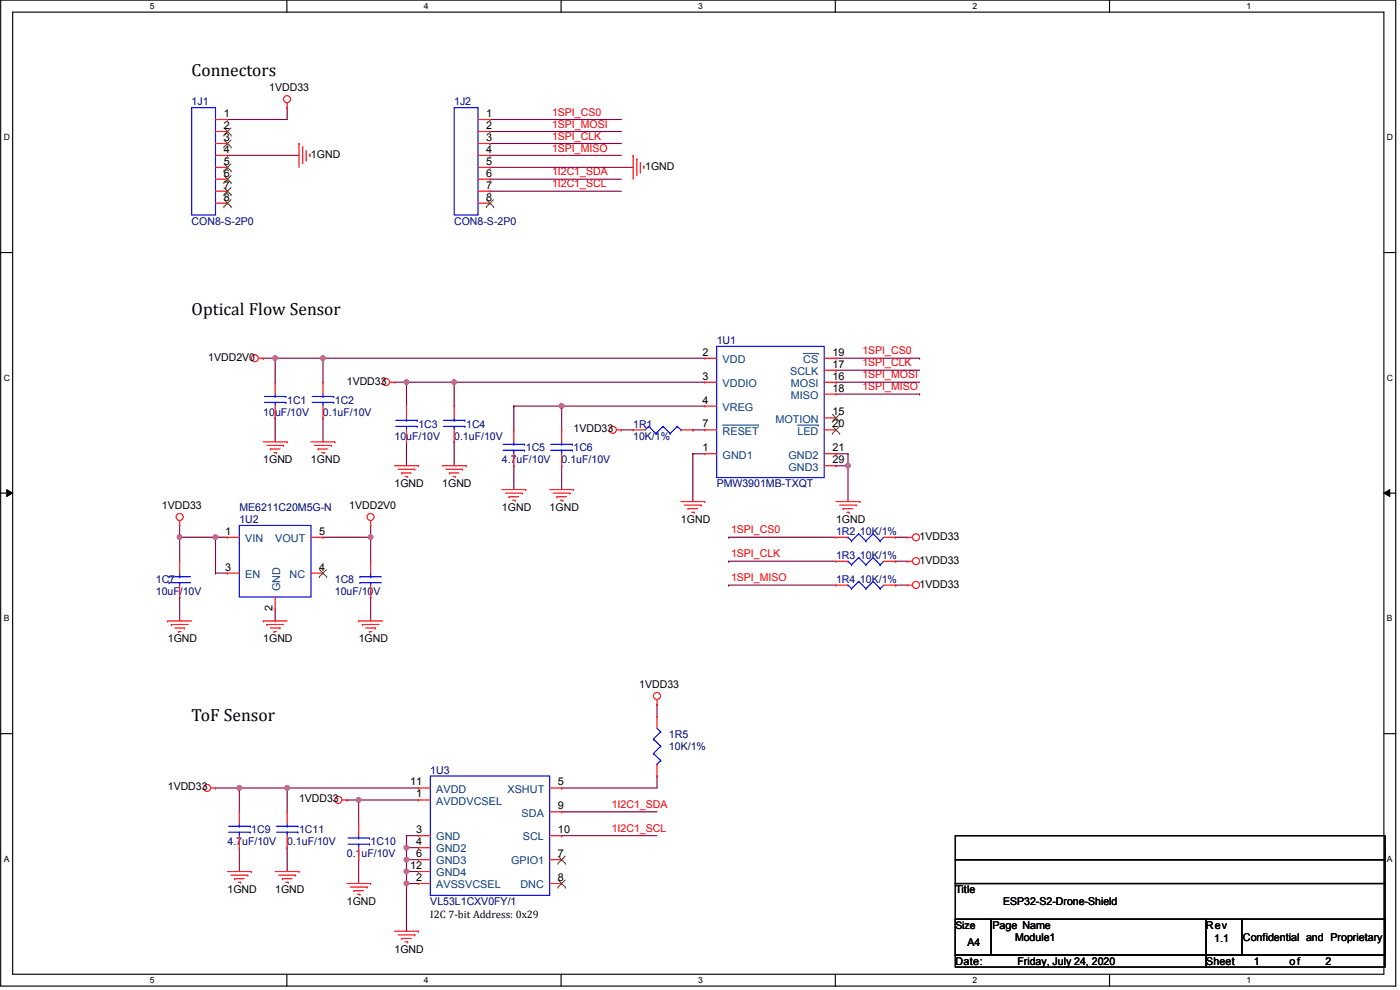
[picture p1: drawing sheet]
<svg xmlns="http://www.w3.org/2000/svg" width="420mm" height="297mm" viewBox="0 0 420 297" stroke-linecap="round" stroke-linejoin="round" font-family="sans-serif">
<defs><g id="words">
<text font-size="5.3" x="57.5" y="216.4">ToF Sensor</text>
<g font-size="5.2">
<text x="57.5" y="22.9">Connectors</text>
<text x="57.5" y="94.6">Optical Flow Sensor</text>
</g>
<g font-size="3.2">
<text x="80.8" y="27.3">1VDD33</text>
<text x="67.2" y="35.1">1</text>
<text x="146" y="35.1">1</text>
<text x="67.2" y="38.7">2</text>
<text x="146" y="38.7">2</text>
<text x="67.2" y="42.3">3</text>
<text x="67.2" y="45.8">4</text>
<text x="93.3" y="47.3">1GND</text>
<text x="146" y="42.3">3</text>
<text x="146" y="45.8">4</text>
<text x="67.2" y="49.4">5</text>
<text x="67.2" y="53">6</text>
<text x="146" y="49.4">5</text>
<text x="146" y="53">6</text>
<text x="193.6" y="50.9">1GND</text>
<text x="67.2" y="56.6">7</text>
<text x="146" y="56.6">7</text>
<text x="67.2" y="60.2">8</text>
<text x="146" y="60.2">8</text>
<text x="210.8" y="106.7">2</text>
<text x="249.8" y="106.7">19</text>
<text x="62.5" y="108.2">1VDD2V0</text>
<text x="210.8" y="113.9">3</text>
<text x="249.8" y="113.9">16</text>
<text x="249.8" y="110.3">17</text>
<text x="104.1" y="115.4">1VDD33</text>
<text x="249.8" y="117.5">18</text>
<text x="210.8" y="121.1">4</text>
<text x="249.8" y="124.6">15</text>
<text x="172.1" y="129.7">1VDD33</text>
<text x="210.8" y="128.2">7</text>
<text x="249.8" y="128.2">20</text>
<text x="210.8" y="135.4">1</text>
<text x="249.8" y="135.4">21</text>
<text x="79" y="139">1GND</text>
<text x="93.3" y="139">1GND</text>
<text x="249.8" y="139">29</text>
<text x="118.4" y="146.2">1GND</text>
<text x="132.7" y="146.2">1GND</text>
<text x="48.6" y="152.7">1VDD33</text>
<text x="104.8" y="152.7">1VDD2V0</text>
<text x="150.7" y="153.4">1GND</text>
<text x="165" y="153.4">1GND</text>
<text x="67.6" y="160.4">1</text>
<text x="95.8" y="160.4">5</text>
<text x="204.4" y="156.9">1GND</text>
<text x="250.9" y="156.9">1GND</text>
<text x="276" y="162">1VDD33</text>
<text x="67.6" y="171.2">3</text>
<text x="95.8" y="171.2">4</text>
<text x="276" y="169.1">1VDD33</text>
<text x="276" y="176.3">1VDD33</text>
<text x="81.8" y="183.4" transform="rotate(-90 81.8 183.4)">2</text>
<text x="50.4" y="192.7">1GND</text>
<text x="79" y="192.7">1GND</text>
<text x="107.6" y="192.7">1GND</text>
<text x="191.8" y="206.4">1VDD33</text>
<text x="50.4" y="237.2">1VDD33</text>
<text x="123.1" y="235.7">11</text>
<text x="124.9" y="239.3">1</text>
<text x="167.5" y="235.7">5</text>
<text x="89.7" y="240.7">1VDD33</text>
<text x="167.5" y="242.8">9</text>
<text x="124.9" y="250">3</text>
<text x="167.5" y="250">10</text>
<text x="124.9" y="253.6">4</text>
<text x="124.9" y="257.2">6</text>
<text x="167.5" y="257.2">7</text>
<text x="123.1" y="260.7">12</text>
<text x="68.3" y="268">1GND</text>
<text x="82.6" y="268">1GND</text>
<text x="124.9" y="264.3">2</text>
<text x="167.5" y="264.3">8</text>
<text x="286.7" y="268">Title</text>
<text x="104.1" y="271.5">1GND</text>
<text x="129.1" y="275.3">I2C 7-bit Address: 0x29</text>
<text x="301.1" y="271.5">ESP32-S2-Drone-Shield</text>
<text x="297.8" y="278.7">Page Name</text>
<text x="361.9" y="278.7">Rev</text>
<text x="118.4" y="285.9">1GND</text>
<text x="290.3" y="283.7">A4</text>
<text x="304.6" y="282.3">Module1</text>
<text x="364.4" y="282.7">1.1</text>
<text x="373" y="282.3">Confidential and Proprietary</text>
<text x="286.7" y="289.4">Date:</text>
<text x="305.3" y="289.4">Friday, July 24, 2020</text>
<text x="361.9" y="289.4">Sheet</text>
<text x="376.2" y="289.4">1</text>
<text x="387" y="289.4">of</text>
<text x="397.8" y="289.4">2</text>
</g>
<g font-size="3.2" fill="#000080">
<text x="57.5" y="31.6">1J1</text>
<text x="136.3" y="31.6">1J2</text>
<text x="57.5" y="67.4">CON8-S-2P0</text>
<text x="136.3" y="67.4">CON8-S-2P0</text>
<text x="215.1" y="103.2">1U1</text>
<text x="79" y="124.7">10uF/10V</text>
<text x="86.2" y="121.1">1C1</text>
<text x="96.9" y="124.7">0.1uF/10V</text>
<text x="100.5" y="121.1">1C2</text>
<text x="118.4" y="131.9">10uF/10V</text>
<text x="125.5" y="128.3">1C3</text>
<text x="136.3" y="131.9">0.1uF/10V</text>
<text x="139.9" y="128.3">1C4</text>
<text x="190" y="128.3">1R1</text>
<text x="190" y="131.9">10K/1%</text>
<text x="157.8" y="135.5">1C5</text>
<text x="172.1" y="135.5">1C6</text>
<text x="150.7" y="139">4.7uF/10V</text>
<text x="168.6" y="139">0.1uF/10V</text>
<text x="215.1" y="146.2">PMW3901MB-TXQT</text>
<text x="71.8" y="153.4">ME6211C20M5G-N</text>
<text x="71.8" y="156.9">1U2</text>
<text x="250.9" y="160.5">1R2 10K/1%</text>
<text x="250.9" y="167.7">1R3 10K/1%</text>
<text x="46.8" y="174.8">1C7</text>
<text x="46.8" y="178.4">10uF/10V</text>
<text x="100.5" y="174.8">1C8</text>
<text x="100.5" y="178.4">10uF/10V</text>
<text x="250.9" y="174.8">1R4 10K/1%</text>
<text x="200.8" y="221.4">1R5</text>
<text x="200.8" y="225">10K/1%</text>
<text x="129.1" y="232.2">1U3</text>
<text x="75.4" y="250.1">1C9</text>
<text x="89.7" y="250.1">1C11</text>
<text x="68.3" y="253.6">4.7uF/10V</text>
<text x="86.2" y="253.6">0.1uF/10V</text>
<text x="104.1" y="257.2">0.1uF/10V</text>
<text x="111.2" y="253.6">1C10</text>
<text x="129.1" y="271.5">VL53L1CXV0FY/1</text>
</g>
<g font-size="3.2" fill="#f00">
<text x="165.7" y="34.7">1SPI_CS0</text>
<text x="165.7" y="41.9">1SPI_CLK</text>
<text x="165.7" y="38.3">1SPI_MOSI</text>
<text x="165.7" y="45.5">1SPI_MISO</text>
<text x="165.7" y="52.6">1I2C1_SDA</text>
<text x="165.7" y="56.2">1I2C1_SCL</text>
<text x="258.8" y="106.3">1SPI_CS0</text>
<text x="258.8" y="113.5">1SPI_MOSI</text>
<text x="258.8" y="109.9">1SPI_CLK</text>
<text x="258.8" y="117.1">1SPI_MISO</text>
<text x="219.4" y="160.1">1SPI_CS0</text>
<text x="219.4" y="167.3">1SPI_CLK</text>
<text x="219.4" y="174.4">1SPI_MISO</text>
<text x="183.6" y="242.4">1I2C1_SDA</text>
<text x="183.6" y="249.6">1I2C1_SCL</text>
</g>
<g font-size="3.2" fill="#004080">
<text x="216.9" y="108.9">VDD</text>
<text x="237.1" y="112.5">SCLK</text>
<text x="241.1" y="108.9">CS</text>
<text x="216.9" y="116.1">VDDIO</text>
<text x="237.4" y="116.1">MOSI</text>
<text x="237.4" y="119.7">MISO</text>
<text x="216.9" y="123.3">VREG</text>
<text x="216.9" y="130.4">RESET</text>
<text x="232.7" y="126.8">MOTION</text>
<text x="239.3" y="130.4">LED</text>
<text x="216.9" y="137.6">GND1</text>
<text x="236.6" y="137.6">GND2</text>
<text x="236.6" y="141.2">GND3</text>
<text x="73.6" y="162.6">VIN</text>
<text x="82.6" y="162.6">VOUT</text>
<text x="73.6" y="173.4">EN</text>
<text x="86.9" y="173.4">NC</text>
<text x="84.1" y="177.3" transform="rotate(-90 84.1 177.3)">GND</text>
<text x="130.9" y="237.9">AVDD</text>
<text x="152.3" y="237.9">XSHUT</text>
<text x="130.9" y="241.5">AVDDVCSEL</text>
<text x="156.5" y="245">SDA</text>
<text x="130.9" y="252.2">GND</text>
<text x="130.9" y="255.8">GND2</text>
<text x="156.9" y="252.2">SCL</text>
<text x="130.9" y="259.4">GND3</text>
<text x="130.9" y="262.9">GND4</text>
<text x="153.4" y="259.4">GPIO1</text>
<text x="130.9" y="266.5">AVSSVCSEL</text>
<text x="156.2" y="266.5">DNC</text>
</g>
<text font-size="3.1" x="286.7" y="278.6">Size</text>
<g font-size="2.6">
<text x="44.9" y="2.8">5</text>
<text x="127.2" y="2.8">4</text>
<text x="209.5" y="2.8">3</text>
<text x="291.8" y="2.8">2</text>
<text x="374.1" y="2.8">1</text>
<text x="1.1" y="42">D</text>
<text x="416.3" y="42">D</text>
<text x="1.1" y="114.2">C</text>
<text x="416.3" y="114.2">C</text>
<text x="1.1" y="186.4">B</text>
<text x="416.3" y="186.4">B</text>
<text x="1.1" y="258.5">A</text>
<text x="416.3" y="258.5">A</text>
<text x="44.9" y="295">5</text>
<text x="127.2" y="295">4</text>
<text x="209.5" y="295">3</text>
<text x="291.8" y="295">2</text>
<text x="374.1" y="295">1</text>
</g>
</g></defs>
<path d="M.2 0h418.7v295.9h-418.7zM3.8 3.6h411.5v288.7h-411.5z" fill="none" stroke="#000" stroke-width=".34"/>
<g fill="#fff">
<path d="M44.9 .4h1.5v2.9h-1.5z"/>
<path d="M44.9 292.7h1.5v2.9h-1.5z"/>
</g>
<path d="M86.1 0v3.6M86.1 292.3v3.6" fill="none" stroke="#000" stroke-width=".34"/>
<g fill="#fff">
<path d="M127.2 .4h1.5v2.9h-1.5z"/>
<path d="M127.2 292.7h1.5v2.9h-1.5z"/>
</g>
<path d="M168.4 0v3.6M168.4 292.3v3.6" fill="none" stroke="#000" stroke-width=".34"/>
<g fill="#fff">
<path d="M209.5 .4h1.5v2.9h-1.5z"/>
<path d="M209.5 292.7h1.5v2.9h-1.5z"/>
</g>
<path d="M250.7 0v3.6M250.7 292.3v3.6" fill="none" stroke="#000" stroke-width=".34"/>
<g fill="#fff">
<path d="M291.8 .4h1.5v2.9h-1.5z"/>
<path d="M291.8 292.7h1.5v2.9h-1.5z"/>
</g>
<path d="M333 0v3.6M333 292.3v3.6" fill="none" stroke="#000" stroke-width=".34"/>
<g fill="#fff">
<path d="M374.1 .4h1.5v2.9h-1.5z"/>
<path d="M374.1 292.7h1.5v2.9h-1.5z"/>
<path d="M1.1 39.7h1.9v2.9h-1.9z"/>
<path d="M416.3 39.7h1.8v2.9h-1.8z"/>
<path d="M1.1 111.8h1.9v2.9h-1.9z"/>
<path d="M416.3 111.8h1.8v2.9h-1.8z"/>
</g>
<path d="M.2 75.8h3.6M415.3 75.8h3.6" fill="none" stroke="#000" stroke-width=".34"/>
<g fill="#fff">
<path d="M1.1 184h1.8v2.9h-1.8z"/>
<path d="M416.3 184h1.7v2.9h-1.7z"/>
</g>
<path d="M.2 148h3.6M415.3 148h3.6" fill="none" stroke="#000" stroke-width=".34"/>
<path d="M2 146.9l1.8 1.1-1.8 1zM415.3 148l1.8-1.1v2.1z" fill="#000"/>
<path d="M2 146.9l1.8 1.1-1.8 1zM415.3 148l1.8-1.1v2.1z" fill="none" stroke="#000" stroke-width=".3"/>
<g fill="#fff">
<path d="M1.1 256.2h1.8v2.9h-1.8z"/>
<path d="M416.3 256.2h1.7v2.9h-1.7z"/>
</g>
<path d="M.2 220.1h3.6M415.3 220.1h3.6" fill="none" stroke="#000" stroke-width=".34"/>
<path d="M68.3 35.9h17.9" fill="none" stroke="#800040" stroke-width=".34"/>
<circle cx="68.3" cy="35.9" r=".17" fill="#800040"/>
<path d="M68.3 46.6h21.4" fill="none" stroke="#800040" stroke-width=".34"/>
<circle cx="68.3" cy="46.6" r=".17" fill="#800040"/>
<path d="M86.2 32.3v3.6" fill="none" stroke="#800040" stroke-width=".34"/>
<circle cx="86.2" cy="32.3" r=".17" fill="#800040"/>
<path d="M147.1 43.1h39.4" fill="none" stroke="#800040" stroke-width=".34"/>
<circle cx="147.1" cy="43.1" r=".17" fill="#800040"/>
<path d="M147.1 39.5h39.4" fill="none" stroke="#800040" stroke-width=".34"/>
<circle cx="147.1" cy="39.5" r=".17" fill="#800040"/>
<path d="M147.1 35.9h39.4" fill="none" stroke="#800040" stroke-width=".34"/>
<circle cx="147.1" cy="35.9" r=".17" fill="#800040"/>
<path d="M147.1 46.6h39.4" fill="none" stroke="#800040" stroke-width=".34"/>
<circle cx="147.1" cy="46.6" r=".17" fill="#800040"/>
<path d="M147.1 53.8h39.4" fill="none" stroke="#800040" stroke-width=".34"/>
<circle cx="147.1" cy="53.8" r=".17" fill="#800040"/>
<path d="M147.1 57.4h39.4" fill="none" stroke="#800040" stroke-width=".34"/>
<circle cx="147.1" cy="57.4" r=".17" fill="#800040"/>
<path d="M147.1 50.2h42.9" fill="none" stroke="#800040" stroke-width=".34"/>
<circle cx="147.1" cy="50.2" r=".17" fill="#800040"/>
<path d="M79 107.5h3.6" fill="none" stroke="#800040" stroke-width=".34"/>
<circle cx="79" cy="107.5" r=".17" fill="#800040"/>
<path d="M154.2 121.8h14.4" fill="none" stroke="#800040" stroke-width=".34"/>
<circle cx="154.2" cy="121.8" r=".17" fill="#800040"/>
<circle cx="168.5" cy="121.8" r=".7" fill="#f0f"/>
<circle cx="168.5" cy="121.8" r=".7" fill="none" stroke="#f0f" stroke-width=".34"/>
<path d="M154.2 139.7v7.2" fill="none" stroke="#800040" stroke-width=".34"/>
<circle cx="154.2" cy="139.7" r=".17" fill="#800040"/>
<path d="M154.2 121.8v7.2" fill="none" stroke="#800040" stroke-width=".34"/>
<circle cx="154.2" cy="121.8" r=".17" fill="#800040"/>
<path d="M168.6 139.7v7.2" fill="none" stroke="#800040" stroke-width=".34"/>
<circle cx="168.6" cy="139.7" r=".17" fill="#800040"/>
<path d="M168.6 121.8v7.2" fill="none" stroke="#800040" stroke-width=".34"/>
<circle cx="168.6" cy="121.8" r=".17" fill="#800040"/>
<path d="M168.6 121.8h42.9" fill="none" stroke="#800040" stroke-width=".34"/>
<circle cx="168.6" cy="121.8" r=".17" fill="#800040"/>
<path d="M122 132.6v7.1" fill="none" stroke="#800040" stroke-width=".34"/>
<circle cx="122" cy="132.6" r=".17" fill="#800040"/>
<path d="M122 114.7v7.1" fill="none" stroke="#800040" stroke-width=".34"/>
<circle cx="122" cy="114.7" r=".17" fill="#800040"/>
<path d="M136.3 132.6v7.1" fill="none" stroke="#800040" stroke-width=".34"/>
<circle cx="136.3" cy="132.6" r=".17" fill="#800040"/>
<path d="M136.3 114.7v7.1" fill="none" stroke="#800040" stroke-width=".34"/>
<circle cx="136.3" cy="114.7" r=".17" fill="#800040"/>
<path d="M122 114.7h14.3" fill="none" stroke="#800040" stroke-width=".34"/>
<circle cx="136.3" cy="114.7" r=".17" fill="#800040"/>
<path d="M136.3 114.7h75.2" fill="none" stroke="#800040" stroke-width=".34"/>
<circle cx="136.3" cy="114.7" r=".17" fill="#800040"/>
<circle cx="136.3" cy="114.7" r=".7" fill="#f0f"/>
<circle cx="136.3" cy="114.7" r=".7" fill="none" stroke="#f0f" stroke-width=".34"/>
<path d="M82.6 125.4v7.2" fill="none" stroke="#800040" stroke-width=".34"/>
<circle cx="82.6" cy="125.4" r=".17" fill="#800040"/>
<path d="M82.6 107.5v7.2" fill="none" stroke="#800040" stroke-width=".34"/>
<circle cx="82.6" cy="107.5" r=".17" fill="#800040"/>
<circle cx="82.6" cy="107.5" r=".7" fill="#f0f"/>
<circle cx="82.6" cy="107.5" r=".7" fill="none" stroke="#f0f" stroke-width=".34"/>
<path d="M96.9 125.4v7.2" fill="none" stroke="#800040" stroke-width=".34"/>
<circle cx="96.9" cy="125.4" r=".17" fill="#800040"/>
<path d="M96.9 107.5v7.2" fill="none" stroke="#800040" stroke-width=".34"/>
<circle cx="96.9" cy="107.5" r=".17" fill="#800040"/>
<path d="M82.6 107.5h14.3" fill="none" stroke="#800040" stroke-width=".34"/>
<circle cx="82.6" cy="107.5" r=".17" fill="#800040"/>
<path d="M96.9 107.5h114.6" fill="none" stroke="#800040" stroke-width=".34"/>
<circle cx="96.9" cy="107.5" r=".17" fill="#800040"/>
<circle cx="96.9" cy="107.5" r=".7" fill="#f0f"/>
<circle cx="96.9" cy="107.5" r=".7" fill="none" stroke="#f0f" stroke-width=".34"/>
<path d="M207.9 136.1v14.4" fill="none" stroke="#800040" stroke-width=".34"/>
<circle cx="207.9" cy="136.1" r=".17" fill="#800040"/>
<path d="M207.9 136.1h3.6" fill="none" stroke="#800040" stroke-width=".34"/>
<circle cx="207.9" cy="136.1" r=".17" fill="#800040"/>
<path d="M250.9 107.5h25.1" fill="none" stroke="#800040" stroke-width=".34"/>
<circle cx="276" cy="107.5" r=".17" fill="#800040"/>
<path d="M250.9 118.2h25.1" fill="none" stroke="#800040" stroke-width=".34"/>
<circle cx="276" cy="118.2" r=".17" fill="#800040"/>
<path d="M218.7 175.6h32.2" fill="none" stroke="#800040" stroke-width=".34"/>
<circle cx="218.7" cy="175.6" r=".17" fill="#800040"/>
<path d="M218.7 168.4h32.2" fill="none" stroke="#800040" stroke-width=".34"/>
<circle cx="218.7" cy="168.4" r=".17" fill="#800040"/>
<path d="M218.7 161.2h32.2" fill="none" stroke="#800040" stroke-width=".34"/>
<circle cx="218.7" cy="161.2" r=".17" fill="#800040"/>
<path d="M268.8 161.2h3.6" fill="none" stroke="#800040" stroke-width=".34"/>
<circle cx="268.8" cy="161.2" r=".17" fill="#800040"/>
<path d="M268.8 168.4h3.6" fill="none" stroke="#800040" stroke-width=".34"/>
<circle cx="268.8" cy="168.4" r=".17" fill="#800040"/>
<path d="M268.8 175.6h3.6" fill="none" stroke="#800040" stroke-width=".34"/>
<circle cx="268.8" cy="175.6" r=".17" fill="#800040"/>
<path d="M254.5 136.1v3.6" fill="none" stroke="#800040" stroke-width=".34"/>
<circle cx="254.5" cy="136.1" r=".17" fill="#800040"/>
<path d="M254.5 139.7v10.8" fill="none" stroke="#800040" stroke-width=".34"/>
<circle cx="254.5" cy="139.7" r=".17" fill="#800040"/>
<circle cx="254.5" cy="139.7" r=".7" fill="#f0f"/>
<circle cx="254.5" cy="139.7" r=".7" fill="none" stroke="#f0f" stroke-width=".34"/>
<path d="M250.9 136.1h3.6" fill="none" stroke="#800040" stroke-width=".34"/>
<circle cx="250.9" cy="136.1" r=".17" fill="#800040"/>
<path d="M250.9 139.7h3.6" fill="none" stroke="#800040" stroke-width=".34"/>
<circle cx="250.9" cy="139.7" r=".17" fill="#800040"/>
<path d="M64.7 236.4h7.1" fill="none" stroke="#800040" stroke-width=".34"/>
<circle cx="64.7" cy="236.4" r=".17" fill="#800040"/>
<path d="M104.1 240h3.5" fill="none" stroke="#800040" stroke-width=".34"/>
<circle cx="104.1" cy="240" r=".17" fill="#800040"/>
<path d="M107.6 257.9v7.2" fill="none" stroke="#800040" stroke-width=".34"/>
<circle cx="107.6" cy="257.9" r=".17" fill="#800040"/>
<path d="M122 265.1v14.3" fill="none" stroke="#800040" stroke-width=".34"/>
<circle cx="122" cy="265.1" r=".17" fill="#800040"/>
<path d="M122 265.1h3.5" fill="none" stroke="#800040" stroke-width=".34"/>
<circle cx="122" cy="265.1" r=".17" fill="#800040"/>
<path d="M122 261.5v3.6" fill="none" stroke="#800040" stroke-width=".34"/>
<circle cx="122" cy="261.5" r=".17" fill="#800040"/>
<circle cx="122" cy="265.1" r=".7" fill="#f0f"/>
<circle cx="122" cy="265.1" r=".7" fill="none" stroke="#f0f" stroke-width=".34"/>
<circle cx="122" cy="261.5" r=".7" fill="#f0f"/>
<circle cx="122" cy="261.5" r=".7" fill="none" stroke="#f0f" stroke-width=".34"/>
<path d="M122 261.5h3.5" fill="none" stroke="#800040" stroke-width=".34"/>
<circle cx="122" cy="261.5" r=".17" fill="#800040"/>
<path d="M122 257.9v3.6" fill="none" stroke="#800040" stroke-width=".34"/>
<circle cx="122" cy="257.9" r=".17" fill="#800040"/>
<path d="M122 257.9h3.5" fill="none" stroke="#800040" stroke-width=".34"/>
<circle cx="122" cy="257.9" r=".17" fill="#800040"/>
<circle cx="122" cy="257.9" r=".7" fill="#f0f"/>
<circle cx="122" cy="257.9" r=".7" fill="none" stroke="#f0f" stroke-width=".34"/>
<path d="M122 254.3v3.6" fill="none" stroke="#800040" stroke-width=".34"/>
<circle cx="122" cy="254.3" r=".17" fill="#800040"/>
<path d="M122 254.3h3.5" fill="none" stroke="#800040" stroke-width=".34"/>
<circle cx="122" cy="254.3" r=".17" fill="#800040"/>
<circle cx="122" cy="254.3" r=".7" fill="#f0f"/>
<circle cx="122" cy="254.3" r=".7" fill="none" stroke="#f0f" stroke-width=".34"/>
<path d="M122 250.7v3.6" fill="none" stroke="#800040" stroke-width=".34"/>
<circle cx="122" cy="250.7" r=".17" fill="#800040"/>
<path d="M122 250.7h3.5" fill="none" stroke="#800040" stroke-width=".34"/>
<circle cx="122" cy="250.7" r=".17" fill="#800040"/>
<path d="M107.6 240v7.2" fill="none" stroke="#800040" stroke-width=".34"/>
<circle cx="107.6" cy="240" r=".17" fill="#800040"/>
<path d="M107.6 240h17.9" fill="none" stroke="#800040" stroke-width=".34"/>
<circle cx="107.6" cy="240" r=".17" fill="#800040"/>
<circle cx="107.6" cy="240" r=".7" fill="#f0f"/>
<circle cx="107.6" cy="240" r=".7" fill="none" stroke="#f0f" stroke-width=".34"/>
<path d="M71.8 236.4h14.4" fill="none" stroke="#800040" stroke-width=".34"/>
<circle cx="86.2" cy="236.4" r=".17" fill="#800040"/>
<circle cx="71.8" cy="236.4" r=".7" fill="#f0f"/>
<circle cx="71.8" cy="236.4" r=".7" fill="none" stroke="#f0f" stroke-width=".34"/>
<path d="M71.8 254.3v7.2" fill="none" stroke="#800040" stroke-width=".34"/>
<circle cx="71.8" cy="254.3" r=".17" fill="#800040"/>
<path d="M71.8 236.4v7.2" fill="none" stroke="#800040" stroke-width=".34"/>
<circle cx="71.8" cy="236.4" r=".17" fill="#800040"/>
<path d="M86.2 254.3v7.2" fill="none" stroke="#800040" stroke-width=".34"/>
<circle cx="86.2" cy="254.3" r=".17" fill="#800040"/>
<path d="M86.2 236.4v7.2" fill="none" stroke="#800040" stroke-width=".34"/>
<circle cx="86.2" cy="236.4" r=".17" fill="#800040"/>
<path d="M86.2 236.4h39.3" fill="none" stroke="#800040" stroke-width=".34"/>
<circle cx="86.2" cy="236.4" r=".17" fill="#800040"/>
<circle cx="86.2" cy="236.4" r=".7" fill="#f0f"/>
<circle cx="86.2" cy="236.4" r=".7" fill="none" stroke="#f0f" stroke-width=".34"/>
<path d="M168.6 236.4h28.6" fill="none" stroke="#800040" stroke-width=".34"/>
<circle cx="168.6" cy="236.4" r=".17" fill="#800040"/>
<path d="M53.9 179.1v7.2" fill="none" stroke="#800040" stroke-width=".34"/>
<circle cx="53.9" cy="179.1" r=".17" fill="#800040"/>
<path d="M53.9 161.2h10.8" fill="none" stroke="#800040" stroke-width=".34"/>
<circle cx="53.9" cy="161.2" r=".17" fill="#800040"/>
<circle cx="64.7" cy="161.2" r=".7" fill="#f0f"/>
<circle cx="64.7" cy="161.2" r=".7" fill="none" stroke="#f0f" stroke-width=".34"/>
<circle cx="53.9" cy="161.2" r=".7" fill="#f0f"/>
<circle cx="53.9" cy="161.2" r=".7" fill="none" stroke="#f0f" stroke-width=".34"/>
<path d="M53.9 161.2v7.2" fill="none" stroke="#800040" stroke-width=".34"/>
<circle cx="53.9" cy="161.2" r=".17" fill="#800040"/>
<path d="M111.2 161.2v7.2" fill="none" stroke="#800040" stroke-width=".34"/>
<circle cx="111.2" cy="161.2" r=".17" fill="#800040"/>
<path d="M111.2 157.6v3.6" fill="none" stroke="#800040" stroke-width=".34"/>
<circle cx="111.2" cy="161.2" r=".17" fill="#800040"/>
<path d="M96.9 161.2h14.3" fill="none" stroke="#800040" stroke-width=".34"/>
<circle cx="96.9" cy="161.2" r=".17" fill="#800040"/>
<circle cx="111.2" cy="161.2" r=".7" fill="#f0f"/>
<circle cx="111.2" cy="161.2" r=".7" fill="none" stroke="#f0f" stroke-width=".34"/>
<path d="M64.7 161.2h3.6" fill="none" stroke="#800040" stroke-width=".34"/>
<circle cx="64.7" cy="161.2" r=".17" fill="#800040"/>
<path d="M64.7 161.2v10.8" fill="none" stroke="#800040" stroke-width=".34"/>
<circle cx="64.7" cy="161.2" r=".17" fill="#800040"/>
<path d="M64.7 172h3.6" fill="none" stroke="#800040" stroke-width=".34"/>
<circle cx="64.7" cy="172" r=".17" fill="#800040"/>
<path d="M111.2 179.1v7.2" fill="none" stroke="#800040" stroke-width=".34"/>
<circle cx="111.2" cy="179.1" r=".17" fill="#800040"/>
<path d="M53.9 157.6v3.6" fill="none" stroke="#800040" stroke-width=".34"/>
<circle cx="53.9" cy="161.2" r=".17" fill="#800040"/>
<path d="M82.6 182.7v3.6" fill="none" stroke="#800040" stroke-width=".34"/>
<circle cx="82.6" cy="186.3" r=".17" fill="#800040"/>
<path d="M197.2 211.4v3.5" fill="none" stroke="#800040" stroke-width=".34"/>
<circle cx="197.2" cy="211.4" r=".17" fill="#800040"/>
<path d="M197.2 232.8v3.6" fill="none" stroke="#800040" stroke-width=".34"/>
<circle cx="197.2" cy="232.8" r=".17" fill="#800040"/>
<path d="M186.5 129h3.5" fill="none" stroke="#800040" stroke-width=".34"/>
<circle cx="186.5" cy="129" r=".17" fill="#800040"/>
<path d="M207.9 129h3.6" fill="none" stroke="#800040" stroke-width=".34"/>
<circle cx="207.9" cy="129" r=".17" fill="#800040"/>
<path d="M168.6 243.6h28.6" fill="none" stroke="#800040" stroke-width=".34"/>
<circle cx="168.6" cy="243.6" r=".17" fill="#800040"/>
<path d="M168.6 250.7h28.6" fill="none" stroke="#800040" stroke-width=".34"/>
<circle cx="168.6" cy="250.7" r=".17" fill="#800040"/>
<path d="M118.4 114.7h3.6" fill="none" stroke="#800040" stroke-width=".34"/>
<circle cx="122" cy="114.7" r=".17" fill="#800040"/>
<circle cx="122" cy="114.7" r=".7" fill="#f0f"/>
<circle cx="122" cy="114.7" r=".7" fill="none" stroke="#f0f" stroke-width=".34"/>
<path d="M250.9 114.7h25.1" fill="none" stroke="#800040" stroke-width=".34"/>
<circle cx="250.9" cy="114.7" r=".17" fill="#800040"/>
<path d="M250.9 111.1h25.1" fill="none" stroke="#800040" stroke-width=".34"/>
<circle cx="250.9" cy="111.1" r=".17" fill="#800040"/>
<path d="M86.2 30.9v1.4" fill="none" stroke="#f00" stroke-width=".34"/>
<circle cx="86.2" cy="32.3" r=".17" fill="#f00"/>
<g fill="none" stroke="#f00" stroke-width=".34">
<path d="M190 46.6v7.2"/>
<circle cx="86.1" cy="29.8" r="1.06"/>
</g>
<circle cx="190" cy="46.6" r=".17" fill="#f00"/>
<path d="M191.1 47.7v5" fill="none" stroke="#f00" stroke-width=".34"/>
<circle cx="191.1" cy="47.7" r=".17" fill="#f00"/>
<path d="M192.2 48.8v2.8" fill="none" stroke="#f00" stroke-width=".34"/>
<circle cx="192.2" cy="51.6" r=".17" fill="#f00"/>
<path d="M193.2 49.8v.7" fill="none" stroke="#f00" stroke-width=".34"/>
<circle cx="193.2" cy="49.8" r=".17" fill="#f00"/>
<path d="M89.7 43.1v7.1" fill="none" stroke="#f00" stroke-width=".34"/>
<circle cx="89.7" cy="43.1" r=".17" fill="#f00"/>
<path d="M90.8 44.1v5" fill="none" stroke="#f00" stroke-width=".34"/>
<circle cx="90.8" cy="44.1" r=".17" fill="#f00"/>
<path d="M91.9 45.2v2.8" fill="none" stroke="#f00" stroke-width=".34"/>
<circle cx="91.9" cy="48" r=".17" fill="#f00"/>
<path d="M93 46.3v.7" fill="none" stroke="#f00" stroke-width=".34"/>
<circle cx="93" cy="46.3" r=".17" fill="#f00"/>
<path d="M77.6 107.5h1.4" fill="none" stroke="#f00" stroke-width=".34"/>
<circle cx="79" cy="107.5" r=".17" fill="#f00"/>
<g fill="none" stroke="#f00" stroke-width=".34">
<path d="M150.7 146.9h7.1"/>
<circle cx="76.5" cy="107.5" r="1.06"/>
</g>
<circle cx="157.8" cy="146.9" r=".17" fill="#f00"/>
<path d="M151.7 148h5" fill="none" stroke="#f00" stroke-width=".34"/>
<circle cx="156.7" cy="148" r=".17" fill="#f00"/>
<path d="M152.8 149.1h2.8" fill="none" stroke="#f00" stroke-width=".34"/>
<circle cx="152.8" cy="149.1" r=".17" fill="#f00"/>
<path d="M153.9 150.1h.7" fill="none" stroke="#f00" stroke-width=".34"/>
<circle cx="154.6" cy="150.1" r=".17" fill="#f00"/>
<path d="M165 146.9h7.1" fill="none" stroke="#f00" stroke-width=".34"/>
<circle cx="172.1" cy="146.9" r=".17" fill="#f00"/>
<path d="M166 148h5.1" fill="none" stroke="#f00" stroke-width=".34"/>
<circle cx="171.1" cy="148" r=".17" fill="#f00"/>
<path d="M167.1 149.1h2.9" fill="none" stroke="#f00" stroke-width=".34"/>
<circle cx="167.1" cy="149.1" r=".17" fill="#f00"/>
<path d="M168.2 150.1h.7" fill="none" stroke="#f00" stroke-width=".34"/>
<circle cx="168.9" cy="150.1" r=".17" fill="#f00"/>
<path d="M118.4 139.7h7.1" fill="none" stroke="#f00" stroke-width=".34"/>
<circle cx="125.5" cy="139.7" r=".17" fill="#f00"/>
<path d="M119.5 140.8h5" fill="none" stroke="#f00" stroke-width=".34"/>
<circle cx="124.5" cy="140.8" r=".17" fill="#f00"/>
<path d="M120.6 141.9h2.8" fill="none" stroke="#f00" stroke-width=".34"/>
<circle cx="120.6" cy="141.9" r=".17" fill="#f00"/>
<path d="M121.6 143h.7" fill="none" stroke="#f00" stroke-width=".34"/>
<circle cx="122.3" cy="143" r=".17" fill="#f00"/>
<path d="M132.7 139.7h7.2" fill="none" stroke="#f00" stroke-width=".34"/>
<circle cx="139.9" cy="139.7" r=".17" fill="#f00"/>
<path d="M133.8 140.8h5" fill="none" stroke="#f00" stroke-width=".34"/>
<circle cx="138.8" cy="140.8" r=".17" fill="#f00"/>
<path d="M134.9 141.9h2.8" fill="none" stroke="#f00" stroke-width=".34"/>
<circle cx="134.9" cy="141.9" r=".17" fill="#f00"/>
<path d="M136 143h.7" fill="none" stroke="#f00" stroke-width=".34"/>
<circle cx="136.7" cy="143" r=".17" fill="#f00"/>
<path d="M79 132.6h7.2" fill="none" stroke="#f00" stroke-width=".34"/>
<circle cx="86.2" cy="132.6" r=".17" fill="#f00"/>
<path d="M80.1 133.6h5" fill="none" stroke="#f00" stroke-width=".34"/>
<circle cx="85.1" cy="133.6" r=".17" fill="#f00"/>
<path d="M81.1 134.7h2.9" fill="none" stroke="#f00" stroke-width=".34"/>
<circle cx="81.1" cy="134.7" r=".17" fill="#f00"/>
<path d="M82.2 135.8h.8" fill="none" stroke="#f00" stroke-width=".34"/>
<circle cx="83" cy="135.8" r=".17" fill="#f00"/>
<path d="M93.3 132.6h7.2" fill="none" stroke="#f00" stroke-width=".34"/>
<circle cx="100.5" cy="132.6" r=".17" fill="#f00"/>
<path d="M94.4 133.6h5" fill="none" stroke="#f00" stroke-width=".34"/>
<circle cx="99.4" cy="133.6" r=".17" fill="#f00"/>
<path d="M95.5 134.7h2.8" fill="none" stroke="#f00" stroke-width=".34"/>
<circle cx="95.5" cy="134.7" r=".17" fill="#f00"/>
<path d="M96.6 135.8h.7" fill="none" stroke="#f00" stroke-width=".34"/>
<circle cx="97.3" cy="135.8" r=".17" fill="#f00"/>
<path d="M204.4 150.5h7.1" fill="none" stroke="#f00" stroke-width=".34"/>
<circle cx="211.5" cy="150.5" r=".17" fill="#f00"/>
<path d="M205.4 151.6h5" fill="none" stroke="#f00" stroke-width=".34"/>
<circle cx="210.4" cy="151.6" r=".17" fill="#f00"/>
<path d="M206.5 152.6h2.9" fill="none" stroke="#f00" stroke-width=".34"/>
<circle cx="206.5" cy="152.6" r=".17" fill="#f00"/>
<path d="M207.6 153.7h.7" fill="none" stroke="#f00" stroke-width=".34"/>
<circle cx="208.3" cy="153.7" r=".17" fill="#f00"/>
<path d="M272.4 161.2h1.4" fill="none" stroke="#f00" stroke-width=".34"/>
<circle cx="272.4" cy="161.2" r=".17" fill="#f00"/>
<g fill="none" stroke="#f00" stroke-width=".34">
<path d="M272.4 168.4h1.4"/>
<circle cx="274.9" cy="161.2" r="1.06"/>
</g>
<circle cx="272.4" cy="168.4" r=".17" fill="#f00"/>
<g fill="none" stroke="#f00" stroke-width=".34">
<path d="M272.4 175.6h1.4"/>
<circle cx="274.9" cy="168.4" r="1.06"/>
</g>
<circle cx="272.4" cy="175.6" r=".17" fill="#f00"/>
<g fill="none" stroke="#f00" stroke-width=".34">
<path d="M250.9 150.5h7.2"/>
<circle cx="274.9" cy="175.5" r="1.06"/>
</g>
<circle cx="258.1" cy="150.5" r=".17" fill="#f00"/>
<path d="M252 151.6h5" fill="none" stroke="#f00" stroke-width=".34"/>
<circle cx="257" cy="151.6" r=".17" fill="#f00"/>
<path d="M253.1 152.6h2.8" fill="none" stroke="#f00" stroke-width=".34"/>
<circle cx="253.1" cy="152.6" r=".17" fill="#f00"/>
<path d="M254.2 153.7h.6" fill="none" stroke="#f00" stroke-width=".34"/>
<circle cx="254.8" cy="153.7" r=".17" fill="#f00"/>
<path d="M63.2 236.4h1.5" fill="none" stroke="#f00" stroke-width=".34"/>
<circle cx="64.7" cy="236.4" r=".17" fill="#f00"/>
<g fill="none" stroke="#f00" stroke-width=".34">
<path d="M102.6 240h1.5"/>
<circle cx="62.1" cy="236.4" r="1.04"/>
</g>
<circle cx="104.1" cy="240" r=".17" fill="#f00"/>
<g fill="none" stroke="#f00" stroke-width=".34">
<path d="M104.1 265.1h7.1"/>
<circle cx="101.5" cy="240" r="1.06"/>
</g>
<circle cx="111.2" cy="265.1" r=".17" fill="#f00"/>
<path d="M105.1 266.1h5.1" fill="none" stroke="#f00" stroke-width=".34"/>
<circle cx="110.2" cy="266.1" r=".17" fill="#f00"/>
<path d="M106.2 267.3h2.9" fill="none" stroke="#f00" stroke-width=".34"/>
<circle cx="106.2" cy="267.3" r=".17" fill="#f00"/>
<path d="M107.3 268.3h.7" fill="none" stroke="#f00" stroke-width=".34"/>
<circle cx="108" cy="268.3" r=".17" fill="#f00"/>
<path d="M118.4 279.4h7.1" fill="none" stroke="#f00" stroke-width=".34"/>
<circle cx="125.5" cy="279.4" r=".17" fill="#f00"/>
<path d="M119.5 280.5h5" fill="none" stroke="#f00" stroke-width=".34"/>
<circle cx="124.5" cy="280.5" r=".17" fill="#f00"/>
<path d="M120.6 281.6h2.8" fill="none" stroke="#f00" stroke-width=".34"/>
<circle cx="120.6" cy="281.6" r=".17" fill="#f00"/>
<path d="M121.6 282.6h.7" fill="none" stroke="#f00" stroke-width=".34"/>
<circle cx="122.3" cy="282.6" r=".17" fill="#f00"/>
<path d="M68.3 261.5h7.1" fill="none" stroke="#f00" stroke-width=".34"/>
<circle cx="75.4" cy="261.5" r=".17" fill="#f00"/>
<path d="M69.3 262.6h5.1" fill="none" stroke="#f00" stroke-width=".34"/>
<circle cx="74.4" cy="262.6" r=".17" fill="#f00"/>
<path d="M70.4 263.7h2.9" fill="none" stroke="#f00" stroke-width=".34"/>
<circle cx="70.4" cy="263.7" r=".17" fill="#f00"/>
<path d="M71.5 264.7h.7" fill="none" stroke="#f00" stroke-width=".34"/>
<circle cx="72.2" cy="264.7" r=".17" fill="#f00"/>
<path d="M82.6 261.5h7.1" fill="none" stroke="#f00" stroke-width=".34"/>
<circle cx="89.7" cy="261.5" r=".17" fill="#f00"/>
<path d="M83.7 262.6h5" fill="none" stroke="#f00" stroke-width=".34"/>
<circle cx="88.7" cy="262.6" r=".17" fill="#f00"/>
<path d="M84.7 263.7h2.9" fill="none" stroke="#f00" stroke-width=".34"/>
<circle cx="84.7" cy="263.7" r=".17" fill="#f00"/>
<path d="M85.8 264.7h.7" fill="none" stroke="#f00" stroke-width=".34"/>
<circle cx="86.5" cy="264.7" r=".17" fill="#f00"/>
<path d="M79 186.3h7.2" fill="none" stroke="#f00" stroke-width=".34"/>
<circle cx="79" cy="186.3" r=".17" fill="#f00"/>
<path d="M80.1 187.4h5" fill="none" stroke="#f00" stroke-width=".34"/>
<circle cx="80.1" cy="187.4" r=".17" fill="#f00"/>
<path d="M81.1 188.4h2.9" fill="none" stroke="#f00" stroke-width=".34"/>
<circle cx="84" cy="188.4" r=".17" fill="#f00"/>
<path d="M82.2 189.5h.8" fill="none" stroke="#f00" stroke-width=".34"/>
<circle cx="82.2" cy="189.5" r=".17" fill="#f00"/>
<path d="M50.4 186.3h7.1" fill="none" stroke="#f00" stroke-width=".34"/>
<circle cx="50.4" cy="186.3" r=".17" fill="#f00"/>
<path d="M51.4 187.4h5.1" fill="none" stroke="#f00" stroke-width=".34"/>
<circle cx="51.4" cy="187.4" r=".17" fill="#f00"/>
<path d="M52.5 188.4h2.9" fill="none" stroke="#f00" stroke-width=".34"/>
<circle cx="55.4" cy="188.4" r=".17" fill="#f00"/>
<path d="M53.6 189.5h.7" fill="none" stroke="#f00" stroke-width=".34"/>
<circle cx="53.6" cy="189.5" r=".17" fill="#f00"/>
<path d="M107.6 186.3h7.2" fill="none" stroke="#f00" stroke-width=".34"/>
<circle cx="107.6" cy="186.3" r=".17" fill="#f00"/>
<path d="M108.7 187.4h5" fill="none" stroke="#f00" stroke-width=".34"/>
<circle cx="108.7" cy="187.4" r=".17" fill="#f00"/>
<path d="M109.8 188.4h2.9" fill="none" stroke="#f00" stroke-width=".34"/>
<circle cx="112.7" cy="188.4" r=".17" fill="#f00"/>
<path d="M110.9 189.5h.7" fill="none" stroke="#f00" stroke-width=".34"/>
<circle cx="110.9" cy="189.5" r=".17" fill="#f00"/>
<path d="M111.2 156.2v1.4" fill="none" stroke="#f00" stroke-width=".34"/>
<circle cx="111.2" cy="157.6" r=".17" fill="#f00"/>
<g fill="none" stroke="#f00" stroke-width=".34">
<path d="M53.9 156.2v1.4"/>
<circle cx="111.2" cy="155.1" r="1.05"/>
</g>
<circle cx="53.9" cy="157.6" r=".17" fill="#f00"/>
<g fill="none" stroke="#f00" stroke-width=".34">
<path d="M197.2 209.9v1.5"/>
<circle cx="53.9" cy="155.1" r="1.06"/>
</g>
<circle cx="197.2" cy="211.4" r=".17" fill="#f00"/>
<g fill="none" stroke="#f00" stroke-width=".34">
<path d="M185 129h1.5"/>
<circle cx="197.2" cy="208.8" r="1.06"/>
</g>
<circle cx="186.5" cy="129" r=".17" fill="#f00"/>
<g fill="none" stroke="#f00" stroke-width=".34">
<path d="M117 114.7h1.4"/>
<circle cx="183.9" cy="129" r="1.05"/>
</g>
<circle cx="118.4" cy="114.7" r=".17" fill="#f00"/>
<circle cx="115.9" cy="114.6" r="1.05" fill="none" stroke="#f00" stroke-width=".34"/>
<path d="M286.7 257.9h129v7.2h-129zM286.7 250.7h129v7.2h-129zM286.7 265.1h129v10.7h-129zM286.7 275.8h10.8v10.8h-10.8zM286.7 275.8h129v10.8h-129zM297.5 275.8h64.4v10.8h-64.4zM361.9 275.8h10.8v10.8h-10.8zM372.7 275.8h43v10.8h-43zM286.7 286.6h75.2v3.6h-75.2zM361.9 286.6h53.8v3.6h-53.8z" fill="none" stroke="#000" stroke-width=".34"/>
<path d="M197.2 218.5l1.1 1.1" fill="none" stroke="#00f" stroke-width=".34"/>
<circle cx="198.3" cy="219.6" r=".17" fill="#00f"/>
<path d="M198.3 219.6l-2.2 2.1" fill="none" stroke="#00f" stroke-width=".34"/>
<circle cx="196.1" cy="221.7" r=".17" fill="#00f"/>
<path d="M196.1 221.7l2.2 2.2" fill="none" stroke="#00f" stroke-width=".34"/>
<circle cx="198.3" cy="223.9" r=".17" fill="#00f"/>
<path d="M198.3 223.9l-2.2 2.2" fill="none" stroke="#00f" stroke-width=".34"/>
<circle cx="196.1" cy="226.1" r=".17" fill="#00f"/>
<path d="M196.1 226.1l2.2 2.1" fill="none" stroke="#00f" stroke-width=".34"/>
<circle cx="198.3" cy="228.2" r=".17" fill="#00f"/>
<path d="M198.3 228.2l-1.1 1.1" fill="none" stroke="#00f" stroke-width=".34"/>
<circle cx="197.2" cy="229.3" r=".17" fill="#00f"/>
<path d="M197.2 214.9v3.6" fill="none" stroke="#f00" stroke-width=".34"/>
<circle cx="197.2" cy="214.9" r=".17" fill="#f00"/>
<path d="M197.2 229.3v3.5" fill="none" stroke="#f00" stroke-width=".34"/>
<circle cx="197.2" cy="232.8" r=".17" fill="#f00"/>
<path d="M154.2 132.6v.7" fill="none" stroke="#00f" stroke-width=".34"/>
<circle cx="154.2" cy="133.3" r=".17" fill="#00f"/>
<path d="M151 135.1h6.4" fill="none" stroke="#00f" stroke-width=".34"/>
<circle cx="157.4" cy="135.1" r=".17" fill="#00f"/>
<path d="M151 133.3h6.4" fill="none" stroke="#00f" stroke-width=".34"/>
<circle cx="157.4" cy="133.3" r=".17" fill="#00f"/>
<path d="M154.2 135.1v1" fill="none" stroke="#00f" stroke-width=".34"/>
<circle cx="154.2" cy="135.1" r=".17" fill="#00f"/>
<path d="M154.2 129v3.6" fill="none" stroke="#f00" stroke-width=".34"/>
<circle cx="154.2" cy="129" r=".17" fill="#f00"/>
<path d="M154.2 136.1v3.6" fill="none" stroke="#f00" stroke-width=".34"/>
<circle cx="154.2" cy="139.7" r=".17" fill="#f00"/>
<path d="M129.1 232.8h35.9v35.8h-35.9z" fill="none" stroke="#00f" stroke-width=".34"/>
<path d="M125.5 240h3.6" fill="none" stroke="#f00" stroke-width=".34"/>
<circle cx="125.5" cy="240" r=".17" fill="#f00"/>
<path d="M125.5 265.1h3.6" fill="none" stroke="#f00" stroke-width=".34"/>
<circle cx="125.5" cy="265.1" r=".17" fill="#f00"/>
<path d="M125.5 250.7h3.6" fill="none" stroke="#f00" stroke-width=".34"/>
<circle cx="125.5" cy="250.7" r=".17" fill="#f00"/>
<path d="M125.5 254.3h3.6" fill="none" stroke="#f00" stroke-width=".34"/>
<circle cx="125.5" cy="254.3" r=".17" fill="#f00"/>
<path d="M165 236.4h3.6" fill="none" stroke="#f00" stroke-width=".34"/>
<circle cx="168.6" cy="236.4" r=".17" fill="#f00"/>
<path d="M125.5 257.9h3.6" fill="none" stroke="#f00" stroke-width=".34"/>
<circle cx="125.5" cy="257.9" r=".17" fill="#f00"/>
<path d="M165 265.1h3.6" fill="none" stroke="#f00" stroke-width=".34"/>
<circle cx="168.6" cy="265.1" r=".17" fill="#f00"/>
<path d="M167.5 266.2h.1M167.5 264l2.2 2.2M169.6 264l-2.1 2.2M169.7 266.2h.1" fill="none" stroke="#804000" stroke-width=".3"/>
<path d="M165 243.6h3.6" fill="none" stroke="#f00" stroke-width=".34"/>
<circle cx="168.6" cy="243.6" r=".17" fill="#f00"/>
<path d="M165 250.7h3.6" fill="none" stroke="#f00" stroke-width=".34"/>
<circle cx="168.6" cy="250.7" r=".17" fill="#f00"/>
<path d="M125.5 236.4h3.6" fill="none" stroke="#f00" stroke-width=".34"/>
<circle cx="125.5" cy="236.4" r=".17" fill="#f00"/>
<path d="M125.5 261.5h3.6" fill="none" stroke="#f00" stroke-width=".34"/>
<circle cx="125.5" cy="261.5" r=".17" fill="#f00"/>
<path d="M165 257.9h3.6" fill="none" stroke="#f00" stroke-width=".34"/>
<circle cx="168.6" cy="257.9" r=".17" fill="#f00"/>
<path d="M167.5 259h.1M167.5 256.9l2.2 2.1M169.6 256.9l-2.1 2.1M169.7 259h.1" fill="none" stroke="#804000" stroke-width=".3"/>
<path d="M136.3 32.3h7.2v32.2h-7.2z" fill="none" stroke="#00f" stroke-width=".34"/>
<path d="M143.5 35.9h3.6" fill="none" stroke="#f00" stroke-width=".34"/>
<circle cx="147.1" cy="35.9" r=".17" fill="#f00"/>
<path d="M143.5 39.5h3.6" fill="none" stroke="#f00" stroke-width=".34"/>
<circle cx="147.1" cy="39.5" r=".17" fill="#f00"/>
<path d="M143.5 43.1h3.6" fill="none" stroke="#f00" stroke-width=".34"/>
<circle cx="147.1" cy="43.1" r=".17" fill="#f00"/>
<path d="M143.5 46.6h3.6" fill="none" stroke="#f00" stroke-width=".34"/>
<circle cx="147.1" cy="46.6" r=".17" fill="#f00"/>
<path d="M143.5 50.2h3.6" fill="none" stroke="#f00" stroke-width=".34"/>
<circle cx="147.1" cy="50.2" r=".17" fill="#f00"/>
<path d="M143.5 53.8h3.6" fill="none" stroke="#f00" stroke-width=".34"/>
<circle cx="147.1" cy="53.8" r=".17" fill="#f00"/>
<path d="M143.5 57.4h3.6" fill="none" stroke="#f00" stroke-width=".34"/>
<circle cx="147.1" cy="57.4" r=".17" fill="#f00"/>
<path d="M143.5 61h3.6" fill="none" stroke="#f00" stroke-width=".34"/>
<circle cx="147.1" cy="61" r=".17" fill="#f00"/>
<path d="M146 59.9l2.2 2.2M148.1 59.9l-2.1 2.2M146 62.1h.1M148.2 62.1h.1" fill="none" stroke="#804000" stroke-width=".3"/>
<path d="M215.1 103.9h32.2v39.4h-32.2z" fill="none" stroke="#00f" stroke-width=".34"/>
<path d="M211.5 136.1h3.6" fill="none" stroke="#f00" stroke-width=".34"/>
<circle cx="211.5" cy="136.1" r=".17" fill="#f00"/>
<path d="M211.5 107.5h3.6" fill="none" stroke="#f00" stroke-width=".34"/>
<circle cx="211.5" cy="107.5" r=".17" fill="#f00"/>
<path d="M211.5 114.7h3.6" fill="none" stroke="#f00" stroke-width=".34"/>
<circle cx="211.5" cy="114.7" r=".17" fill="#f00"/>
<path d="M211.5 121.8h3.6" fill="none" stroke="#f00" stroke-width=".34"/>
<circle cx="211.5" cy="121.8" r=".17" fill="#f00"/>
<path d="M211.5 129h3.6" fill="none" stroke="#f00" stroke-width=".34"/>
<circle cx="211.5" cy="129" r=".17" fill="#f00"/>
<path d="M216.9 127.6h10.8M227.7 127.6h.1" fill="none" stroke="#004080" stroke-width=".3"/>
<path d="M247.3 125.4h3.6" fill="none" stroke="#f00" stroke-width=".34"/>
<circle cx="250.9" cy="125.4" r=".17" fill="#f00"/>
<path d="M249.8 126.5h.1M249.8 124.3l2.2 2.2M252 124.3l-2.2 2.2M252 126.5h.1" fill="none" stroke="#804000" stroke-width=".3"/>
<path d="M247.3 114.7h3.6" fill="none" stroke="#f00" stroke-width=".34"/>
<circle cx="250.9" cy="114.7" r=".17" fill="#f00"/>
<path d="M247.3 111.1h3.6" fill="none" stroke="#f00" stroke-width=".34"/>
<circle cx="250.9" cy="111.1" r=".17" fill="#f00"/>
<path d="M247.3 118.2h3.6" fill="none" stroke="#f00" stroke-width=".34"/>
<circle cx="250.9" cy="118.2" r=".17" fill="#f00"/>
<path d="M247.3 107.5h3.6" fill="none" stroke="#f00" stroke-width=".34"/>
<circle cx="250.9" cy="107.5" r=".17" fill="#f00"/>
<path d="M241.1 106h4.5M245.6 106h.1" fill="none" stroke="#004080" stroke-width=".3"/>
<path d="M247.3 129h3.6" fill="none" stroke="#f00" stroke-width=".34"/>
<circle cx="250.9" cy="129" r=".17" fill="#f00"/>
<path d="M249.8 130.1h.1M249.8 127.9l2.2 2.2M252 127.9l-2.2 2.2M252 130.1h.1" fill="none" stroke="#804000" stroke-width=".3"/>
<path d="M239.3 127.6h6.3M245.6 127.6h.1" fill="none" stroke="#004080" stroke-width=".3"/>
<path d="M247.3 139.7h3.6" fill="none" stroke="#f00" stroke-width=".34"/>
<circle cx="250.9" cy="139.7" r=".17" fill="#f00"/>
<path d="M247.3 136.1h3.6" fill="none" stroke="#f00" stroke-width=".34"/>
<circle cx="250.9" cy="136.1" r=".17" fill="#f00"/>
<path d="M53.9 174.8v.8" fill="none" stroke="#00f" stroke-width=".34"/>
<circle cx="53.9" cy="174.8" r=".17" fill="#00f"/>
<path d="M50.7 173.1h6.5" fill="none" stroke="#00f" stroke-width=".34"/>
<circle cx="50.7" cy="173.1" r=".17" fill="#00f"/>
<path d="M50.7 174.8h6.5" fill="none" stroke="#00f" stroke-width=".34"/>
<circle cx="50.7" cy="174.8" r=".17" fill="#00f"/>
<path d="M53.9 172v1.1" fill="none" stroke="#00f" stroke-width=".34"/>
<circle cx="53.9" cy="173.1" r=".17" fill="#00f"/>
<path d="M53.9 175.6v3.5" fill="none" stroke="#f00" stroke-width=".34"/>
<circle cx="53.9" cy="179.1" r=".17" fill="#f00"/>
<path d="M53.9 168.4v3.6" fill="none" stroke="#f00" stroke-width=".34"/>
<circle cx="53.9" cy="168.4" r=".17" fill="#f00"/>
<path d="M265.2 175.6l-1.1 1" fill="none" stroke="#00f" stroke-width=".34"/>
<circle cx="264.1" cy="176.6" r=".17" fill="#00f"/>
<path d="M262 174.5l2.1 2.1" fill="none" stroke="#00f" stroke-width=".34"/>
<circle cx="262" cy="174.5" r=".17" fill="#00f"/>
<path d="M262 174.5l-2.1 2.1" fill="none" stroke="#00f" stroke-width=".34"/>
<circle cx="259.9" cy="176.6" r=".17" fill="#00f"/>
<path d="M257.7 174.5l2.2 2.1" fill="none" stroke="#00f" stroke-width=".34"/>
<circle cx="257.7" cy="174.5" r=".17" fill="#00f"/>
<path d="M257.7 174.5l-2.1 2.1" fill="none" stroke="#00f" stroke-width=".34"/>
<circle cx="255.6" cy="176.6" r=".17" fill="#00f"/>
<path d="M254.5 175.6l1.1 1" fill="none" stroke="#00f" stroke-width=".34"/>
<circle cx="254.5" cy="175.6" r=".17" fill="#00f"/>
<path d="M265.2 175.6h3.6" fill="none" stroke="#f00" stroke-width=".34"/>
<circle cx="268.8" cy="175.6" r=".17" fill="#f00"/>
<path d="M250.9 175.6h3.6" fill="none" stroke="#f00" stroke-width=".34"/>
<circle cx="250.9" cy="175.6" r=".17" fill="#f00"/>
<path d="M136.3 125.4v.7" fill="none" stroke="#00f" stroke-width=".34"/>
<circle cx="136.3" cy="126.1" r=".17" fill="#00f"/>
<path d="M133.1 127.9h6.4" fill="none" stroke="#00f" stroke-width=".34"/>
<circle cx="139.5" cy="127.9" r=".17" fill="#00f"/>
<path d="M133.1 126.1h6.4" fill="none" stroke="#00f" stroke-width=".34"/>
<circle cx="139.5" cy="126.1" r=".17" fill="#00f"/>
<path d="M136.3 127.9v1.1" fill="none" stroke="#00f" stroke-width=".34"/>
<circle cx="136.3" cy="127.9" r=".17" fill="#00f"/>
<path d="M136.3 121.8v3.6" fill="none" stroke="#f00" stroke-width=".34"/>
<circle cx="136.3" cy="121.8" r=".17" fill="#f00"/>
<path d="M136.3 129v3.6" fill="none" stroke="#f00" stroke-width=".34"/>
<circle cx="136.3" cy="132.6" r=".17" fill="#f00"/>
<path d="M71.8 247.2v.7" fill="none" stroke="#00f" stroke-width=".34"/>
<circle cx="71.8" cy="247.9" r=".17" fill="#00f"/>
<path d="M68.6 249.7h6.5" fill="none" stroke="#00f" stroke-width=".34"/>
<circle cx="75.1" cy="249.7" r=".17" fill="#00f"/>
<path d="M68.6 247.9h6.5" fill="none" stroke="#00f" stroke-width=".34"/>
<circle cx="75.1" cy="247.9" r=".17" fill="#00f"/>
<path d="M71.8 249.7v1" fill="none" stroke="#00f" stroke-width=".34"/>
<circle cx="71.8" cy="249.7" r=".17" fill="#00f"/>
<path d="M71.8 243.6v3.6" fill="none" stroke="#f00" stroke-width=".34"/>
<circle cx="71.8" cy="243.6" r=".17" fill="#f00"/>
<path d="M71.8 250.7v3.6" fill="none" stroke="#f00" stroke-width=".34"/>
<circle cx="71.8" cy="254.3" r=".17" fill="#f00"/>
<path d="M194.7 127.9l-1.1 1.1" fill="none" stroke="#00f" stroke-width=".34"/>
<circle cx="194.7" cy="127.9" r=".17" fill="#00f"/>
<path d="M194.7 127.9l2.1 2.1" fill="none" stroke="#00f" stroke-width=".34"/>
<circle cx="196.8" cy="130" r=".17" fill="#00f"/>
<path d="M199 127.9l-2.2 2.1" fill="none" stroke="#00f" stroke-width=".34"/>
<circle cx="199" cy="127.9" r=".17" fill="#00f"/>
<path d="M199 127.9l2.1 2.1" fill="none" stroke="#00f" stroke-width=".34"/>
<circle cx="201.1" cy="130" r=".17" fill="#00f"/>
<path d="M203.3 127.9l-2.2 2.1" fill="none" stroke="#00f" stroke-width=".34"/>
<circle cx="203.3" cy="127.9" r=".17" fill="#00f"/>
<path d="M203.3 127.9l1.1 1.1" fill="none" stroke="#00f" stroke-width=".34"/>
<circle cx="204.4" cy="129" r=".17" fill="#00f"/>
<path d="M190 129h3.6" fill="none" stroke="#f00" stroke-width=".34"/>
<circle cx="190" cy="129" r=".17" fill="#f00"/>
<path d="M204.4 129h3.5" fill="none" stroke="#f00" stroke-width=".34"/>
<circle cx="207.9" cy="129" r=".17" fill="#f00"/>
<path d="M96.9 118.2v.8" fill="none" stroke="#00f" stroke-width=".34"/>
<circle cx="96.9" cy="119" r=".17" fill="#00f"/>
<path d="M93.7 120.7h6.4" fill="none" stroke="#00f" stroke-width=".34"/>
<circle cx="100.1" cy="120.7" r=".17" fill="#00f"/>
<path d="M93.7 119h6.4" fill="none" stroke="#00f" stroke-width=".34"/>
<circle cx="100.1" cy="119" r=".17" fill="#00f"/>
<path d="M96.9 120.7v1.1" fill="none" stroke="#00f" stroke-width=".34"/>
<circle cx="96.9" cy="120.7" r=".17" fill="#00f"/>
<path d="M96.9 114.7v3.5" fill="none" stroke="#f00" stroke-width=".34"/>
<circle cx="96.9" cy="114.7" r=".17" fill="#f00"/>
<path d="M96.9 121.8v3.6" fill="none" stroke="#f00" stroke-width=".34"/>
<circle cx="96.9" cy="125.4" r=".17" fill="#f00"/>
<path d="M107.6 250.7v.8" fill="none" stroke="#00f" stroke-width=".34"/>
<circle cx="107.6" cy="251.5" r=".17" fill="#00f"/>
<path d="M104.4 253.3h6.5" fill="none" stroke="#00f" stroke-width=".34"/>
<circle cx="110.9" cy="253.3" r=".17" fill="#00f"/>
<path d="M104.4 251.5h6.5" fill="none" stroke="#00f" stroke-width=".34"/>
<circle cx="110.9" cy="251.5" r=".17" fill="#00f"/>
<path d="M107.6 253.3v1" fill="none" stroke="#00f" stroke-width=".34"/>
<circle cx="107.6" cy="253.3" r=".17" fill="#00f"/>
<path d="M107.6 247.2v3.5" fill="none" stroke="#f00" stroke-width=".34"/>
<circle cx="107.6" cy="247.2" r=".17" fill="#f00"/>
<path d="M107.6 254.3v3.6" fill="none" stroke="#f00" stroke-width=".34"/>
<circle cx="107.6" cy="257.9" r=".17" fill="#f00"/>
<path d="M265.2 168.4l-1.1 1.1" fill="none" stroke="#00f" stroke-width=".34"/>
<circle cx="264.1" cy="169.5" r=".17" fill="#00f"/>
<path d="M262 167.3l2.1 2.2" fill="none" stroke="#00f" stroke-width=".34"/>
<circle cx="262" cy="167.3" r=".17" fill="#00f"/>
<path d="M262 167.3l-2.1 2.2" fill="none" stroke="#00f" stroke-width=".34"/>
<circle cx="259.9" cy="169.5" r=".17" fill="#00f"/>
<path d="M257.7 167.3l2.2 2.2" fill="none" stroke="#00f" stroke-width=".34"/>
<circle cx="257.7" cy="167.3" r=".17" fill="#00f"/>
<path d="M257.7 167.3l-2.1 2.2" fill="none" stroke="#00f" stroke-width=".34"/>
<circle cx="255.6" cy="169.5" r=".17" fill="#00f"/>
<path d="M254.5 168.4l1.1 1.1" fill="none" stroke="#00f" stroke-width=".34"/>
<circle cx="254.5" cy="168.4" r=".17" fill="#00f"/>
<path d="M265.2 168.4h3.6" fill="none" stroke="#f00" stroke-width=".34"/>
<circle cx="268.8" cy="168.4" r=".17" fill="#f00"/>
<path d="M250.9 168.4h3.6" fill="none" stroke="#f00" stroke-width=".34"/>
<circle cx="250.9" cy="168.4" r=".17" fill="#f00"/>
<path d="M57.5 32.3h7.2v32.2h-7.2z" fill="none" stroke="#00f" stroke-width=".34"/>
<path d="M64.7 35.9h3.6" fill="none" stroke="#f00" stroke-width=".34"/>
<circle cx="68.3" cy="35.9" r=".17" fill="#f00"/>
<path d="M64.7 39.5h3.6" fill="none" stroke="#f00" stroke-width=".34"/>
<circle cx="68.3" cy="39.5" r=".17" fill="#f00"/>
<path d="M67.2 38.4l2.2 2.2M69.3 38.4l-2.1 2.2M67.2 40.6h.1M69.4 40.6h.1" fill="none" stroke="#804000" stroke-width=".3"/>
<path d="M64.7 43.1h3.6" fill="none" stroke="#f00" stroke-width=".34"/>
<circle cx="68.3" cy="43.1" r=".17" fill="#f00"/>
<path d="M67.2 44.2h.1M67.2 42l2.2 2.2M69.3 42l-2.1 2.2M69.4 44.2h.1" fill="none" stroke="#804000" stroke-width=".3"/>
<path d="M64.7 46.6h3.6" fill="none" stroke="#f00" stroke-width=".34"/>
<circle cx="68.3" cy="46.6" r=".17" fill="#f00"/>
<path d="M64.7 50.2h3.6" fill="none" stroke="#f00" stroke-width=".34"/>
<circle cx="68.3" cy="50.2" r=".17" fill="#f00"/>
<path d="M67.2 51.3h.1M67.2 49.1l2.2 2.2M69.3 49.1l-2.1 2.2M69.4 51.3h.1" fill="none" stroke="#804000" stroke-width=".3"/>
<path d="M64.7 53.8h3.6" fill="none" stroke="#f00" stroke-width=".34"/>
<circle cx="68.3" cy="53.8" r=".17" fill="#f00"/>
<path d="M67.2 54.9h.1M67.2 52.7l2.2 2.2M69.3 52.7l-2.1 2.2M69.4 54.9h.1" fill="none" stroke="#804000" stroke-width=".3"/>
<path d="M64.7 57.4h3.6" fill="none" stroke="#f00" stroke-width=".34"/>
<circle cx="68.3" cy="57.4" r=".17" fill="#f00"/>
<path d="M67.2 58.5h.1M67.2 56.3l2.2 2.2M69.3 56.3l-2.1 2.2M69.4 58.5h.1" fill="none" stroke="#804000" stroke-width=".3"/>
<path d="M64.7 61h3.6" fill="none" stroke="#f00" stroke-width=".34"/>
<circle cx="68.3" cy="61" r=".17" fill="#f00"/>
<path d="M67.2 59.9l2.2 2.2M69.3 59.9l-2.1 2.2M67.2 62.1h.1M69.4 62.1h.1" fill="none" stroke="#804000" stroke-width=".3"/>
<path d="M111.2 174.8v.8" fill="none" stroke="#00f" stroke-width=".34"/>
<circle cx="111.2" cy="174.8" r=".17" fill="#00f"/>
<path d="M108 173.1h6.5" fill="none" stroke="#00f" stroke-width=".34"/>
<circle cx="108" cy="173.1" r=".17" fill="#00f"/>
<path d="M108 174.8h6.5" fill="none" stroke="#00f" stroke-width=".34"/>
<circle cx="108" cy="174.8" r=".17" fill="#00f"/>
<path d="M111.2 172v1.1" fill="none" stroke="#00f" stroke-width=".34"/>
<circle cx="111.2" cy="173.1" r=".17" fill="#00f"/>
<path d="M111.2 175.6v3.5" fill="none" stroke="#f00" stroke-width=".34"/>
<circle cx="111.2" cy="179.1" r=".17" fill="#f00"/>
<path d="M111.2 168.4v3.6" fill="none" stroke="#f00" stroke-width=".34"/>
<circle cx="111.2" cy="168.4" r=".17" fill="#f00"/>
<path d="M86.2 247.2v.7" fill="none" stroke="#00f" stroke-width=".34"/>
<circle cx="86.2" cy="247.9" r=".17" fill="#00f"/>
<path d="M83 249.7h6.4" fill="none" stroke="#00f" stroke-width=".34"/>
<circle cx="89.4" cy="249.7" r=".17" fill="#00f"/>
<path d="M83 247.9h6.4" fill="none" stroke="#00f" stroke-width=".34"/>
<circle cx="89.4" cy="247.9" r=".17" fill="#00f"/>
<path d="M86.2 249.7v1" fill="none" stroke="#00f" stroke-width=".34"/>
<circle cx="86.2" cy="249.7" r=".17" fill="#00f"/>
<path d="M86.2 243.6v3.6" fill="none" stroke="#f00" stroke-width=".34"/>
<circle cx="86.2" cy="243.6" r=".17" fill="#f00"/>
<path d="M86.2 250.7v3.6" fill="none" stroke="#f00" stroke-width=".34"/>
<circle cx="86.2" cy="254.3" r=".17" fill="#f00"/>
<path d="M122 125.4v.7" fill="none" stroke="#00f" stroke-width=".34"/>
<circle cx="122" cy="126.1" r=".17" fill="#00f"/>
<path d="M118.8 127.9h6.4" fill="none" stroke="#00f" stroke-width=".34"/>
<circle cx="125.2" cy="127.9" r=".17" fill="#00f"/>
<path d="M118.8 126.1h6.4" fill="none" stroke="#00f" stroke-width=".34"/>
<circle cx="125.2" cy="126.1" r=".17" fill="#00f"/>
<path d="M122 127.9v1.1" fill="none" stroke="#00f" stroke-width=".34"/>
<circle cx="122" cy="127.9" r=".17" fill="#00f"/>
<path d="M122 121.8v3.6" fill="none" stroke="#f00" stroke-width=".34"/>
<circle cx="122" cy="121.8" r=".17" fill="#f00"/>
<path d="M122 129v3.6" fill="none" stroke="#f00" stroke-width=".34"/>
<circle cx="122" cy="132.6" r=".17" fill="#f00"/>
<path d="M71.8 157.6h21.5v21.5h-21.5z" fill="none" stroke="#00f" stroke-width=".34"/>
<path d="M68.3 161.2h3.5" fill="none" stroke="#f00" stroke-width=".34"/>
<circle cx="68.3" cy="161.2" r=".17" fill="#f00"/>
<path d="M82.6 179.1v3.6" fill="none" stroke="#f00" stroke-width=".34"/>
<circle cx="82.6" cy="182.7" r=".17" fill="#f00"/>
<path d="M68.3 172h3.5" fill="none" stroke="#f00" stroke-width=".34"/>
<circle cx="68.3" cy="172" r=".17" fill="#f00"/>
<path d="M93.3 172h3.6" fill="none" stroke="#f00" stroke-width=".34"/>
<circle cx="96.9" cy="172" r=".17" fill="#f00"/>
<path d="M95.8 173.1h.1M95.9 170.9l2.1 2.2M98 170.9l-2.2 2.2M98 173.1h.1" fill="none" stroke="#804000" stroke-width=".3"/>
<path d="M93.3 161.2h3.6" fill="none" stroke="#f00" stroke-width=".34"/>
<circle cx="96.9" cy="161.2" r=".17" fill="#f00"/>
<path d="M265.2 161.2l-1.1 1.1" fill="none" stroke="#00f" stroke-width=".34"/>
<circle cx="264.1" cy="162.3" r=".17" fill="#00f"/>
<path d="M262 160.1l2.1 2.2" fill="none" stroke="#00f" stroke-width=".34"/>
<circle cx="262" cy="160.1" r=".17" fill="#00f"/>
<path d="M262 160.1l-2.1 2.2" fill="none" stroke="#00f" stroke-width=".34"/>
<circle cx="259.9" cy="162.3" r=".17" fill="#00f"/>
<path d="M257.7 160.1l2.2 2.2" fill="none" stroke="#00f" stroke-width=".34"/>
<circle cx="257.7" cy="160.1" r=".17" fill="#00f"/>
<path d="M257.7 160.1l-2.1 2.2" fill="none" stroke="#00f" stroke-width=".34"/>
<circle cx="255.6" cy="162.3" r=".17" fill="#00f"/>
<path d="M254.5 161.2l1.1 1.1" fill="none" stroke="#00f" stroke-width=".34"/>
<circle cx="254.5" cy="161.2" r=".17" fill="#00f"/>
<path d="M265.2 161.2h3.6" fill="none" stroke="#f00" stroke-width=".34"/>
<circle cx="268.8" cy="161.2" r=".17" fill="#f00"/>
<path d="M250.9 161.2h3.6" fill="none" stroke="#f00" stroke-width=".34"/>
<circle cx="250.9" cy="161.2" r=".17" fill="#f00"/>
<path d="M168.6 132.6v.7" fill="none" stroke="#00f" stroke-width=".34"/>
<circle cx="168.6" cy="133.3" r=".17" fill="#00f"/>
<path d="M165.3 135.1h6.5" fill="none" stroke="#00f" stroke-width=".34"/>
<circle cx="171.8" cy="135.1" r=".17" fill="#00f"/>
<path d="M165.3 133.3h6.5" fill="none" stroke="#00f" stroke-width=".34"/>
<circle cx="171.8" cy="133.3" r=".17" fill="#00f"/>
<path d="M168.6 135.1v1" fill="none" stroke="#00f" stroke-width=".34"/>
<circle cx="168.6" cy="135.1" r=".17" fill="#00f"/>
<path d="M168.6 129v3.6" fill="none" stroke="#f00" stroke-width=".34"/>
<circle cx="168.6" cy="129" r=".17" fill="#f00"/>
<path d="M168.6 136.1v3.6" fill="none" stroke="#f00" stroke-width=".34"/>
<circle cx="168.6" cy="139.7" r=".17" fill="#f00"/>
<path d="M82.6 118.2v.8" fill="none" stroke="#00f" stroke-width=".34"/>
<circle cx="82.6" cy="119" r=".17" fill="#00f"/>
<path d="M79.4 120.7h6.4" fill="none" stroke="#00f" stroke-width=".34"/>
<circle cx="85.8" cy="120.7" r=".17" fill="#00f"/>
<path d="M79.4 119h6.4" fill="none" stroke="#00f" stroke-width=".34"/>
<circle cx="85.8" cy="119" r=".17" fill="#00f"/>
<path d="M82.6 120.7v1.1" fill="none" stroke="#00f" stroke-width=".34"/>
<circle cx="82.6" cy="120.7" r=".17" fill="#00f"/>
<path d="M82.6 114.7v3.5" fill="none" stroke="#f00" stroke-width=".34"/>
<circle cx="82.6" cy="114.7" r=".17" fill="#f00"/>
<path d="M82.6 121.8v3.6" fill="none" stroke="#f00" stroke-width=".34"/>
<circle cx="82.6" cy="125.4" r=".17" fill="#f00"/>
<circle cx="168.5" cy="121.8" r=".7" fill="#f0f"/>
<circle cx="168.5" cy="121.8" r=".7" fill="none" stroke="#f0f" stroke-width=".34"/>
<circle cx="136.3" cy="114.7" r=".7" fill="#f0f"/>
<circle cx="136.3" cy="114.7" r=".7" fill="none" stroke="#f0f" stroke-width=".34"/>
<circle cx="82.6" cy="107.5" r=".7" fill="#f0f"/>
<circle cx="82.6" cy="107.5" r=".7" fill="none" stroke="#f0f" stroke-width=".34"/>
<circle cx="96.9" cy="107.5" r=".7" fill="#f0f"/>
<circle cx="96.9" cy="107.5" r=".7" fill="none" stroke="#f0f" stroke-width=".34"/>
<circle cx="254.5" cy="139.7" r=".7" fill="#f0f"/>
<circle cx="254.5" cy="139.7" r=".7" fill="none" stroke="#f0f" stroke-width=".34"/>
<circle cx="122" cy="265.1" r=".7" fill="#f0f"/>
<circle cx="122" cy="265.1" r=".7" fill="none" stroke="#f0f" stroke-width=".34"/>
<circle cx="122" cy="261.5" r=".7" fill="#f0f"/>
<circle cx="122" cy="261.5" r=".7" fill="none" stroke="#f0f" stroke-width=".34"/>
<circle cx="122" cy="257.9" r=".7" fill="#f0f"/>
<circle cx="122" cy="257.9" r=".7" fill="none" stroke="#f0f" stroke-width=".34"/>
<circle cx="122" cy="254.3" r=".7" fill="#f0f"/>
<circle cx="122" cy="254.3" r=".7" fill="none" stroke="#f0f" stroke-width=".34"/>
<circle cx="107.6" cy="240" r=".7" fill="#f0f"/>
<circle cx="107.6" cy="240" r=".7" fill="none" stroke="#f0f" stroke-width=".34"/>
<circle cx="71.8" cy="236.4" r=".7" fill="#f0f"/>
<circle cx="71.8" cy="236.4" r=".7" fill="none" stroke="#f0f" stroke-width=".34"/>
<circle cx="86.2" cy="236.4" r=".7" fill="#f0f"/>
<circle cx="86.2" cy="236.4" r=".7" fill="none" stroke="#f0f" stroke-width=".34"/>
<circle cx="64.7" cy="161.2" r=".7" fill="#f0f"/>
<circle cx="64.7" cy="161.2" r=".7" fill="none" stroke="#f0f" stroke-width=".34"/>
<circle cx="53.9" cy="161.2" r=".7" fill="#f0f"/>
<circle cx="53.9" cy="161.2" r=".7" fill="none" stroke="#f0f" stroke-width=".34"/>
<circle cx="111.2" cy="161.2" r=".7" fill="#f0f"/>
<circle cx="111.2" cy="161.2" r=".7" fill="none" stroke="#f0f" stroke-width=".34"/>
<circle cx="122" cy="114.7" r=".7" fill="#f0f"/>
<circle cx="122" cy="114.7" r=".7" fill="none" stroke="#f0f" stroke-width=".34"/>
<use href="#words"/>
</svg>
